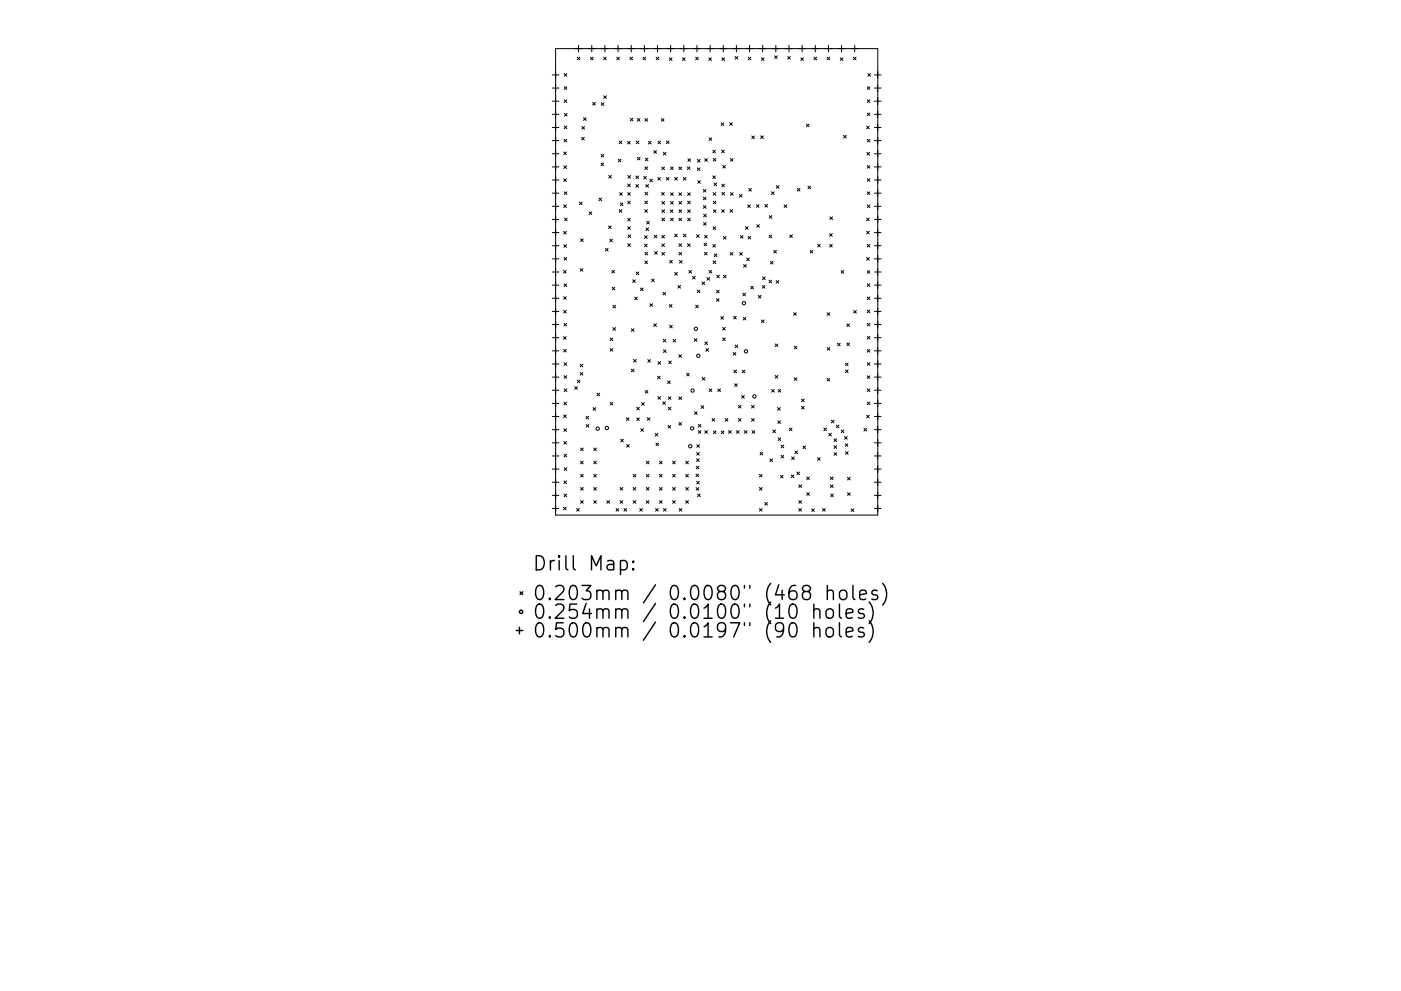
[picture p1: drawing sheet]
<svg xmlns="http://www.w3.org/2000/svg" width="297mm" height="210mm" viewBox="0 0 297 210" stroke-linecap="round" stroke-linejoin="round" font-family="sans-serif">
<defs><g id="words">
<g font-size="4.2">
<text x="112.8" y="121.1">Drill Map:</text>
<text x="112.8" y="127.4">0.203mm / 0.0080&quot; (468 holes)</text>
<text x="112.8" y="131.3">0.254mm / 0.0100&quot; (10 holes)</text>
<text x="112.8" y="135.3">0.500mm / 0.0197&quot; (90 holes)</text>
</g>
</g></defs>
<g fill="none" stroke="#000" stroke-width=".21">
<path d="M117.1 15.9h1.4M117.1 18.7h1.4M117.8 10.3h68.3v99h-68.3zM119.6 15.6l.6 .6M119.6 18.4l.6 .6M120.2 15.6l-.6 .6M120.2 18.4l-.6 .6M122.4 12.1l.6 .6M122.7 9.6v1.4M123 12.1l-.6 .6M125.2 12.1l.6 .6M125.5 9.6v1.4"/>
<path d="M125.8 12.1l-.6 .6M128 12.1l.5 .6M128.3 9.6v1.4M128.5 12.1l-.5 .6M130.8 12.1l.5 .6M131 9.6v1.4M131.3 12.1l-.5 .6M133.5 12.1l.6 .6M133.8 9.6v1.4M134.1 12.1l-.6 .6M136.3 12.1l.6 .6M136.6 9.6v1.4"/>
<path d="M136.9 12.1l-.6 .6M139.1 12.1l.6 .6M139.4 9.6v1.4M139.7 12.1l-.6 .6M141.9 12.3l.6 .5M142.2 9.6v1.4M142.5 12.3l-.6 .5M144.7 12.3l.6 .5M145 9.6v1.4M145.3 12.3l-.6 .5M147.5 12.1l.6 .6M147.8 9.6v1.4"/>
<path d="M148.1 12.1l-.6 .6M150.3 12.3l.5 .5M150.6 9.6v1.4M150.8 12.3l-.5 .5M153.1 12.3l.5 .5M153.3 9.6v1.4M153.6 12.3l-.5 .5M155.8 12l.6 .6M156.1 9.6v1.4M156.4 12l-.6 .6M158.6 12.1l.6 .6M158.9 9.6v1.4"/>
<path d="M159.2 12.1l-.6 .6M161.4 12.3l.6 .5M161.7 9.6v1.4M162 12.3l-.6 .5M164.2 11.8l.6 .6M164.5 9.6v1.4M164.8 11.8l-.6 .6M167 12l.6 .6M167.3 9.6v1.4M167.6 12l-.6 .6M169.8 12.3l.6 .5M170.1 9.6v1.4"/>
<path d="M170.4 12.3l-.6 .5M172.6 12.1l.5 .6M172.9 9.6v1.4M173.1 12.1l-.5 .6M175.4 12.1l.5 .6M175.6 9.6v1.4M175.9 12.1l-.5 .6M178.2 12.3l.5 .5M178.4 9.6v1.4M178.7 12.3l-.5 .5M180.9 12.1l.6 .6M181.2 9.6v1.4"/>
<path d="M181.5 12.1l-.6 .6M183.9 18.4l.5 .6M184 15.6l.6 .6M184.4 18.4l-.5 .6M184.6 15.6l-.6 .6M185.4 15.9h1.4M185.4 18.7h1.4M117.1 21.5h1.4M117.1 24.3h1.4M117.1 27h1.4M117.1 29.8h1.4M117.1 32.6h1.4"/>
<path d="M117.1 35.4h1.4M117.1 38.2h1.4M119.5 32.3l.6 .5M119.5 37.9l.6 .6M119.6 35.2l.5 .5M119.6 29.5l.5 .6M119.6 21.2l.6 .6M119.6 26.7l.6 .6M119.7 24.1l.5 .5M120.1 32.3l-.6 .5M120.1 37.9l-.6 .6M120.1 35.2l-.5 .5"/>
<path d="M120.1 29.5l-.5 .6M120.2 21.2l-.6 .6M120.2 26.7l-.6 .6M120.2 24.1l-.5 .5M123.3 29.1l.6 .6M123.4 26.8l.5 .6M123.7 25l.6 .5M123.9 29.1l-.6 .6M123.9 26.8l-.5 .6M124.3 25l-.6 .5M125.7 21.7l.5 .6M126.2 21.7l-.5 .6"/>
<path d="M127.4 34.6l.6 .6M127.4 32.8l.6 .5M127.5 21.8l.5 .6M128 34.6l-.6 .6M128 20.3l.6 .6M128 32.8l-.6 .5M128 21.8l-.5 .6M128.6 20.3l-.6 .6M129.1 37.2l.5 .6M129.6 37.2l-.5 .6M131.1 33.8l.6 .5M131.3 29.9l.5 .6"/>
<path d="M131.7 33.8l-.6 .5M131.8 29.9l-.5 .6M133.1 30l.5 .6M133.1 39l.6 .6M133.1 37.2l.6 .6M133.6 30l-.5 .6M133.6 25.1l.6 .6M133.7 39l-.6 .6M133.7 37.2l-.6 .6M134.2 25.1l-.6 .6M134.8 39.2l.6 .5M134.8 37.3l.6 .6"/>
<path d="M134.9 29.9l.6 .6M135.1 25.1l.6 .6M135.1 33.4l.6 .5M135.4 39.2l-.6 .5M135.4 37.3l-.6 .6M135.5 29.9l-.6 .6M135.7 25.1l-.6 .6M135.7 33.4l-.6 .5M136.5 37.4l.5 .6M136.7 35.4l.6 .6M136.8 25.2l.5 .5M136.8 33.6l.6 .5"/>
<path d="M136.9 39.2l.6 .5M137 37.4l-.5 .6M137.3 35.4l-.6 .6M137.3 25.2l-.5 .5M137.4 33.6l-.6 .5M137.5 30l.5 .5M137.5 39.2l-.6 .5M137.8 38l.5 .6M138 30l-.5 .5M138.3 38l-.5 .6M138.6 31.9l.6 .6M139.2 31.9l-.6 .6"/>
<path d="M139.5 37.6l.5 .6M139.5 29.9l.6 .6M140 37.6l-.5 .6M140.1 29.9l-.6 .6M140.2 25.2l.6 .5M140.3 35.4l.6 .6M140.6 32.3l.6 .6M140.8 25.2l-.6 .5M140.9 35.4l-.6 .6M141.2 32.3l-.6 .6M141.3 37.6l.5 .6M141.3 29.9l.5 .6"/>
<path d="M141.8 37.6l-.5 .6M141.8 29.9l-.5 .6M142.2 35.4l.5 .6M142.7 35.4l-.5 .6M143.1 37.6l.5 .6M143.6 37.6l-.5 .6M144 35.4l.5 .6M144.5 35.4l-.5 .6M144.9 37.6l.5 .6M145.4 37.6l-.5 .6M145.7 35.4l.6 .6M145.8 33.7l.6 .5"/>
<path d="M146.3 35.4l-.6 .6M146.4 33.7l-.6 .5M147.8 35.6l.6 .6M147.9 33.8l.5 .6M147.9 38.3l.6 .6M148.4 35.6l-.6 .6M148.4 33.8l-.5 .6M148.5 38.3l-.6 .6M149.4 33.7l.6 .5M150 33.7l-.6 .5M150.3 29.2l.6 .6M150.9 29.2l-.6 .6"/>
<path d="M151.1 37.3l.6 .6M151.1 31.9l.6 .5M151.2 33.6l.6 .6M151.4 38.8l.5 .6M151.7 37.3l-.6 .6M151.7 31.9l-.6 .5M151.8 33.6l-.6 .6M151.9 38.8l-.5 .6M152.9 26.1l.6 .5M153 31.8l.6 .6M153 39.1l.6 .5M153.3 35.1l.5 .6"/>
<path d="M153.5 26.1l-.6 .5M153.6 31.8l-.6 .6M153.6 39.1l-.6 .5M153.8 35.1l-.5 .6M154.7 26l.6 .6M154.8 33.6l.6 .6M155.3 26l-.6 .6M155.4 33.6l-.6 .6M158.7 40l.6 .6M159.3 40l-.6 .6M159.4 28.9l.6 .5M160 28.9l-.6 .5"/>
<path d="M161.3 28.8l.6 .6M161.9 28.8l-.6 .6M164.6 39.4l.6 .5M165.2 39.4l-.6 .5M169 40l.6 .5M169.6 40l-.6 .5M171 26.3l.5 .6M171.3 39.5l.6 .6M171.5 26.3l-.5 .6M171.9 39.5l-.6 .6M178.8 28.7l.6 .6M179.4 28.7l-.6 .6"/>
<path d="M183.7 26.8l.6 .5M183.8 32.3l.6 .6M183.9 21.2l.5 .6M183.9 24l.5 .5M183.9 29.5l.5 .6M183.9 35.1l.5 .6M183.9 37.9l.5 .6M184.3 26.8l-.6 .5M184.4 32.3l-.6 .6M184.4 21.2l-.5 .6M184.4 24l-.5 .5M184.4 29.5l-.5 .6"/>
<path d="M184.4 35.1l-.5 .6M184.4 37.9l-.5 .6M185.4 21.5h1.4M185.4 24.3h1.4M185.4 27h1.4M185.4 29.8h1.4M185.4 32.6h1.4M185.4 35.4h1.4M185.4 38.2h1.4M117.1 41h1.4M117.1 43.8h1.4M117.1 46.6h1.4"/>
<path d="M117.1 49.3h1.4M117.1 52.1h1.4M117.1 54.9h1.4M117.1 57.7h1.4M119.5 57.4l.5 .5M119.5 49.1l.6 .6M119.5 43.5l.6 .5M119.6 51.9l.5 .6M119.6 54.6l.5 .6M119.6 40.7l.6 .6M119.7 46.3l.6 .5M120 57.4l-.5 .5"/>
<path d="M120.1 49.1l-.6 .6M120.1 43.5l-.6 .5M120.1 51.9l-.5 .6M120.1 54.6l-.5 .6M120.2 40.7l-.6 .6M120.3 46.3l-.6 .5M122.8 42.9l.6 .5M123 57l.6 .5M123.1 50.7l.6 .5M123.4 42.9l-.6 .5M123.6 57l-.6 .5M123.7 50.7l-.6 .5"/>
<path d="M124.9 45l.6 .5M125.5 45l-.6 .5M127 42l.6 .6M127.6 42l-.6 .6M128.4 52.7l.5 .6M128.9 52.7l-.5 .6M129 47.9l.6 .6M129.3 50.7l.6 .6M129.6 47.9l-.6 .6M129.7 57.3l.6 .6M129.9 50.7l-.6 .6M130.3 57.3l-.6 .6"/>
<path d="M131.3 44.5l.5 .5M131.4 40.9l.5 .5M131.5 43.1l.6 .5M131.8 44.5l-.5 .5M131.9 40.9l-.5 .5M132.1 43.1l-.6 .5M133.1 42.7l.5 .6M133.1 46.3l.5 .6M133.1 48.1l.5 .6M133.1 40.9l.5 .5M133.1 51.7l.6 .6M133.2 49.8l.5 .6"/>
<path d="M133.6 42.7l-.5 .6M133.6 46.3l-.5 .6M133.6 48.1l-.5 .6M133.6 40.9l-.5 .5M133.7 51.7l-.6 .6M133.7 49.8l-.5 .6M134.1 59.4l.6 .5M134.7 59.4l-.6 .5M134.9 57.7l.6 .6M135.5 57.7l-.6 .6M136.6 51.8l.6 .6M136.6 50l.6 .6"/>
<path d="M136.7 44.5l.6 .6M136.7 42.7l.6 .5M136.7 55.4l.6 .6M136.8 53.5l.5 .6M136.8 40.8l.5 .6M137 48.4l.5 .5M137.1 47l.6 .5M137.2 51.8l-.6 .6M137.2 50l-.6 .6M137.3 44.5l-.6 .6M137.3 42.7l-.6 .5M137.3 55.4l-.6 .6"/>
<path d="M137.3 53.5l-.5 .6M137.3 40.8l-.5 .6M137.5 48.4l-.5 .5M137.7 47l-.6 .5M138.1 59.2l.6 .6M138.7 49.9l.6 .6M138.7 59.2l-.6 .6M138.8 53.4l.6 .5M139.3 49.9l-.6 .6M139.4 53.4l-.6 .5M140.3 40.8l.5 .6M140.3 51.7l.6 .6"/>
<path d="M140.3 49.9l.6 .6M140.3 53.6l.6 .5M140.3 46.3l.6 .6M140.3 42.7l.6 .6M140.3 44.5l.6 .6M140.8 40.8l-.5 .6M140.9 51.7l-.6 .6M140.9 49.9l-.6 .6M140.9 53.6l-.6 .5M140.9 42.7l-.6 .6M140.9 44.5l-.6 .6M140.9 46.3l-.6 .6"/>
<path d="M142 55.2l.5 .6M142.1 44.5l.6 .6M142.2 40.9l.5 .6M142.2 46.3l.5 .6M142.2 42.7l.5 .6M142.5 55.2l-.5 .6M142.7 44.5l-.6 .6M142.7 46.3l-.5 .6M142.7 40.9l-.5 .6M142.7 42.7l-.5 .6M143 49.7l.6 .5M143.1 57.8l.5 .6"/>
<path d="M143.6 49.7l-.6 .5M143.6 57.8l-.5 .6M143.9 44.5l.6 .6M143.9 46.3l.6 .6M143.9 40.9l.6 .6M143.9 42.7l.6 .6M144 51.7l.5 .6M144 53.5l.5 .6M144 55.3l.6 .5M144.5 44.5l-.6 .6M144.5 42.7l-.6 .6M144.5 46.3l-.6 .6"/>
<path d="M144.5 40.9l-.6 .6M144.5 53.5l-.5 .6M144.5 51.7l-.5 .6M144.6 55.3l-.6 .5M144.9 49.7l.5 .5M145.4 49.7l-.5 .5M145.8 51.7l.5 .6M145.8 42.7l.6 .5M145.8 40.9l.6 .6M145.8 44.5l.6 .6M145.8 46.3l.6 .6M146.1 57.4l.5 .5"/>
<path d="M146.3 51.7l-.5 .6M146.4 42.7l-.6 .5M146.4 40.9l-.6 .6M146.4 46.3l-.6 .6M146.4 44.5l-.6 .6M146.6 57.4l-.5 .5M146.8 58.6l.6 .6M147.4 58.6l-.6 .6M147.7 49.8l.5 .6M148.2 49.8l-.5 .6M148.8 59.8l.6 .6M149.1 40.2l.6 .6"/>
<path d="M149.1 41.8l.6 .6M149.1 43.6l.6 .6M149.2 47.2l.5 .6M149.2 45.4l.6 .6M149.3 51.6l.5 .6M149.4 53.5l.5 .6M149.4 49.9l.5 .6M149.4 59.8l-.6 .6M149.7 40.2l-.6 .6M149.7 41.8l-.6 .6M149.7 43.6l-.6 .6M149.7 47.2l-.5 .6"/>
<path d="M149.8 45.4l-.6 .6M149.8 51.6l-.5 .6M149.9 58.9l.6 .5M149.9 53.5l-.5 .6M149.9 49.9l-.5 .6M150.3 57.4l.6 .5M150.5 58.9l-.6 .5M150.9 57.4l-.6 .5M151.1 51.9l.6 .5M151.2 48.1l.6 .6M151.2 55.4l.6 .5M151.2 40.9l.6 .5"/>
<path d="M151.2 42.7l.6 .5M151.2 44.5l.6 .6M151.4 53.9l.6 .5M151.7 51.9l-.6 .5M151.8 48.1l-.6 .6M151.8 55.4l-.6 .5M151.8 40.9l-.6 .5M151.8 42.7l-.6 .5M151.8 44.5l-.6 .6M152 58.4l.5 .5M152 53.9l-.6 .5M152.5 58.4l-.5 .5"/>
<path d="M153 44.5l.6 .6M153.1 40.8l.5 .6M153.4 50.2l.5 .5M153.4 58.4l.5 .5M153.6 44.5l-.6 .6M153.6 40.8l-.5 .6M153.9 50.2l-.5 .5M153.9 58.4l-.5 .5M154.8 44.5l.6 .5M154.8 53.6l.6 .5M154.9 40.9l.5 .5M155.4 44.5l-.6 .5"/>
<path d="M155.4 53.6l-.6 .5M155.4 40.9l-.5 .5M156.8 41.3l.5 .5M156.8 53.6l.6 .5M157 50l.5 .5M157.3 41.3l-.5 .5M157.4 53.6l-.6 .5M157.5 50l-.5 .5M157.7 56.1l.5 .6M158 48.1l.6 .6M158.2 56.1l-.5 .6M158.3 54.8l.6 .5"/>
<path d="M158.5 43.5l.6 .5M158.6 50.1l.6 .6M158.6 48.1l-.6 .6M158.9 54.8l-.6 .5M159.1 43.5l-.6 .5M159.2 50.1l-.6 .6M160.4 43.4l.5 .6M160.4 47.7l.6 .5M160.9 43.4l-.5 .6M161 47.7l-.6 .5M161.7 58.8l.5 .5M162.2 43.4l.5 .5"/>
<path d="M162.2 58.8l-.5 .5M162.7 43.4l-.5 .5M163 59.4l.6 .6M163.1 49.9l.5 .5M163.1 45.7l.6 .6M163.3 55.4l.6 .6M163.6 40.7l.5 .6M163.6 59.4l-.6 .6M163.6 49.9l-.5 .5M163.7 45.7l-.6 .6M163.9 55.4l-.6 .6M164.1 53.1l.5 .6"/>
<path d="M164.1 40.7l-.5 .6M164.5 59.5l.6 .6M164.6 53.1l-.5 .6M165.1 59.5l-.6 .6M166.2 43.5l.6 .5M166.8 43.5l-.6 .5M167.4 49.8l.6 .6M168 49.8l-.6 .6M171.8 53.1l.5 .6M172.3 53.1l-.5 .6M173.3 51.8l.6 .6M173.9 51.8l-.6 .6"/>
<path d="M175.9 49.6l.6 .5M175.9 51.9l.6 .5M176 46l.5 .6M176.5 49.6l-.6 .5M176.5 51.9l-.6 .5M176.5 46l-.5 .6M178.3 57.4l.6 .6M178.9 57.4l-.6 .6M183.7 54.6l.6 .6M183.7 46.3l.6 .5M183.7 49.1l.6 .5M183.9 40.7l.5 .6"/>
<path d="M183.9 43.5l.5 .6M183.9 51.9l.5 .5M183.9 57.4l.5 .6M184.3 46.3l-.6 .5M184.3 49.1l-.6 .5M184.3 54.6l-.6 .6M184.4 40.7l-.5 .6M184.4 43.5l-.5 .6M184.4 51.9l-.5 .5M184.4 57.4l-.5 .6M185.4 41h1.4M185.4 43.8h1.4"/>
<path d="M185.4 46.6h1.4M185.4 49.3h1.4M185.4 52.1h1.4M185.4 54.9h1.4M185.4 57.7h1.4M117.1 60.5h1.4M117.1 63.3h1.4M117.1 66.1h1.4M117.1 68.9h1.4M117.1 71.6h1.4M117.1 74.4h1.4M117.1 77.2h1.4"/>
<path d="M119.5 71.4l.5 .6M119.5 62.9l.6 .6M119.5 65.8l.6 .6M119.5 74.1l.6 .6M119.6 60.2l.5 .6M119.6 68.6l.5 .6M119.6 77l.5 .5M119.6 79.7l.5 .6M120 71.4l-.5 .6M120.1 62.9l-.6 .6M120.1 65.8l-.6 .6M120.1 74.1l-.6 .6"/>
<path d="M120.1 60.2l-.5 .6M120.1 68.6l-.5 .6M120.1 77l-.5 .5M120.1 79.7l-.5 .6M123 77.3l.6 .5M123 79l.6 .6M123.6 77.3l-.6 .5M123.6 79l-.6 .6M129.4 71.7l.5 .6M129.4 73.9l.5 .6M129.8 60.9l.5 .6M129.9 71.7l-.5 .6"/>
<path d="M129.9 73.9l-.5 .6M129.9 69.5l.6 .6M130 64.8l.5 .5M130.3 60.9l-.5 .6M130.5 69.5l-.6 .6M130.5 64.8l-.5 .5M133.9 69.8l.5 .5M133.9 78.3l.5 .6M134.3 76.3l.6 .5M134.4 69.8l-.5 .5M134.4 78.3l-.5 .6M134.6 63l.5 .6"/>
<path d="M134.9 76.3l-.6 .5M135.1 63l-.5 .6M135.8 61.1l.5 .6M136.3 61.1l-.5 .6M137.3 76.3l.6 .6M137.8 64.4l.6 .6M137.9 76.3l-.6 .6M138.4 64.4l-.6 .6M138.6 68.7l.6 .6M139.2 68.7l-.6 .6M139.4 79.8l.6 .6M139.5 76.7l.6 .6"/>
<path d="M140 79.8l-.6 .6M140.1 76.7l-.6 .6M140.6 62l.5 .6M140.6 72l.6 .6M140.7 74.2l.5 .6M141.1 62l-.5 .6M141.2 72l-.6 .6M141.2 74.2l-.5 .6M141.8 76.6l.5 .6M141.9 64.6l.6 .6M142 69l.5 .6M142.3 76.6l-.5 .6"/>
<path d="M142.5 64.6l-.6 .6M142.5 69l-.5 .6M142.7 72l.6 .6M143.3 72l-.6 .6M143.7 60.6l.6 .5M143.9 75.3l.6 .5M144.3 60.6l-.6 .5M144.5 75.3l-.6 .5M145.6 79.2l.5 .6M146.1 79.2l-.5 .6M147.2 71.9l.6 .5M147.5 64.7l.6 .6"/>
<path d="M147.8 71.9l-.6 .5M147.8 61.5l.6 .6M148.1 64.7l-.6 .6M148.4 61.5l-.6 .6M149.4 72.6l.6 .5M149.7 74l.5 .5M150 72.6l-.6 .5M150.2 74l-.5 .5M151.9 63.4l.6 .5M151.9 61.6l.6 .5M152.5 63.4l-.6 .5M152.5 61.6l-.6 .5"/>
<path d="M152.8 67.2l.6 .5M153.2 69.5l.6 .5M153.2 71.7l.6 .6M153.4 67.2l-.6 .5M153.8 69.5l-.6 .5M153.8 71.7l-.6 .6M155.4 74.8l.6 .5M155.5 67.1l.6 .6M155.6 78.5l.6 .6M155.9 73.2l.5 .6M156 74.8l-.6 .5M156.1 67.1l-.6 .6"/>
<path d="M156.2 78.5l-.6 .6M156.4 73.2l-.5 .6M157.4 78.5l.5 .6M157.5 62.2l.6 .6M157.6 67.3l.5 .6M157.9 78.5l-.5 .6M158.1 62.2l-.6 .6M158.1 67.3l-.5 .6M159.2 60.7l.5 .6M159.7 60.7l-.5 .6M160.8 62.7l.5 .5M161.3 62.7l-.5 .5"/>
<path d="M161.4 67.9l.6 .5M161.6 60.6l.6 .5M162 67.9l-.6 .5M162.2 60.6l-.6 .5M164.4 73l.5 .5M164.4 79.7l.5 .5M164.9 73l-.5 .5M164.9 79.7l-.5 .5M168.3 66.3l.5 .6M168.4 73.5l.6 .5M168.8 66.3l-.5 .6M169 73.5l-.6 .5"/>
<path d="M175.4 66.3l.5 .6M175.4 73.7l.5 .6M175.9 66.3l-.5 .6M175.9 73.7l-.5 .6M177.6 72.8l.5 .6M178.1 72.8l-.5 .6M179.2 77l.6 .6M179.2 78.5l.6 .6M179.5 72.8l.6 .5M179.5 68.7l.6 .6M179.8 77l-.6 .6M179.8 78.5l-.6 .6"/>
<path d="M180.1 68.7l-.6 .6M180.1 72.8l-.6 .5M181 65.9l.6 .5M181.6 65.9l-.6 .5M183.9 79.7l.5 .6M183.9 74.2l.5 .5M183.9 60.2l.5 .6M183.9 63l.5 .6M183.9 65.8l.5 .6M183.9 68.6l.5 .5M183.9 71.4l.5 .5M183.9 76.9l.5 .6"/>
<path d="M184.4 63l-.5 .6M184.4 60.2l-.5 .6M184.4 65.8l-.5 .6M184.4 68.6l-.5 .5M184.4 71.4l-.5 .5M184.4 74.2l-.5 .5M184.4 76.9l-.5 .6M184.4 79.7l-.5 .6M185.4 60.5h1.4M185.4 63.3h1.4M185.4 66.1h1.4M185.4 68.9h1.4"/>
<path d="M185.4 71.6h1.4M185.4 74.4h1.4M185.4 77.2h1.4M117.1 80h1.4M117.1 82.8h1.4M117.1 85.6h1.4M117.1 88.4h1.4M117.1 91.2h1.4M117.1 94h1.4M117.1 96.7h1.4M117.1 99.5h1.4M119.5 88l.6 .6"/>
<path d="M119.6 85.3l.5 .6M119.6 91l.5 .5M119.6 93.7l.5 .5M119.6 96.4l.5 .5M119.6 82.5l.6 .6M119.6 99.2l.6 .6M120.1 88l-.6 .6M120.1 85.3l-.5 .6M120.1 91l-.5 .5M120.1 93.7l-.5 .5M120.1 96.4l-.5 .5M120.2 82.5l-.6 .6"/>
<path d="M120.2 99.2l-.6 .6M121.9 82l.5 .6M122.4 80.6l.6 .6M122.4 82l-.5 .6M123 80.6l-.6 .6M123.1 95.1l.6 .5M123.1 97.8l.6 .6M123.7 95.1l-.6 .5M123.7 97.8l-.6 .6M124.3 88.3l.5 .6M124.3 90.1l.6 .5M124.8 88.3l-.5 .6"/>
<path d="M124.9 90.1l-.6 .5M125.7 86.5l.6 .6M125.9 97.8l.5 .6M125.9 95.1l.5 .5M126.3 86.5l-.6 .6M126.4 95.1l-.5 .5M126.4 97.8l-.5 .6M126.6 83.4l.5 .6M127.1 83.4l-.5 .6M129.4 85.4l.5 .5M129.9 85.4l-.5 .5M131.6 93.2l.6 .5"/>
<path d="M132.2 93.2l-.6 .5M132.8 88.6l.6 .6M132.9 94.3l.5 .6M133.4 88.6l-.6 .6M133.4 94.3l-.5 .6M135 86.4l.6 .6M135 88.7l.6 .5M135.6 86.4l-.6 .6M135.6 88.7l-.6 .5M135.9 90.9l.5 .6M136 85.4l.6 .6M136.4 90.9l-.5 .6"/>
<path d="M136.6 85.4l-.6 .6M136.8 82.8l.6 .6M137 97.8l.6 .6M137.2 88.6l.6 .6M137.4 82.8l-.6 .6M137.6 97.8l-.6 .6M137.8 88.6l-.6 .6M138.9 91.9l.6 .6M139.1 94l.5 .6M139.5 91.9l-.6 .6M139.5 84.1l.6 .6M139.6 94l-.5 .6"/>
<path d="M139.8 97.8l.6 .6M140.1 84.1l-.6 .6M140.4 97.8l-.6 .6M140.5 85.2l.6 .6M141.1 85.2l-.6 .6M141.5 80.8l.6 .6M141.6 90.3l.6 .5M141.7 86.4l.5 .6M141.7 84.2l.6 .5M142.1 80.8l-.6 .6M142.2 90.3l-.6 .5M142.2 86.4l-.5 .6"/>
<path d="M142.3 84.2l-.6 .5M142.6 97.8l.6 .6M143.2 97.8l-.6 .6M143.9 89.6l.6 .6M143.9 84.2l.6 .6M144.5 89.6l-.6 .6M144.5 84.2l-.6 .6M145.4 97.8l.6 .6M146 97.8l-.6 .6M147.3 87.4l.5 .5M147.6 98.9l.6 .6M147.7 97.3l.5 .6"/>
<path d="M147.7 96l.6 .6M147.7 94.3l.6 .6M147.8 87.4l-.5 .5M148 90l.6 .6M148 91.4l.6 .5M148.2 98.9l-.6 .6M148.2 97.3l-.5 .6M148.3 96l-.6 .6M148.3 94.3l-.6 .6M148.6 90l-.6 .6M148.6 91.4l-.6 .5M148.6 86.1l.6 .6"/>
<path d="M148.9 80.1l.5 .5M149.2 86.1l-.6 .6M149.4 91.4l.6 .5M149.4 80.1l-.5 .5M150 91.4l-.6 .5M150.4 82.5l.5 .6M150.9 82.5l-.5 .6M151 88.8l.5 .6M151.2 91.4l.6 .6M151.5 88.8l-.5 .6M151.8 91.4l-.6 .6M152.2 82.5l.6 .6"/>
<path d="M152.8 82.5l-.6 .6M152.9 91.4l.6 .6M153.5 91.4l-.6 .6M153.8 88.8l.5 .6M154.3 88.8l-.5 .6M154.5 91.4l.5 .5M155 91.4l-.5 .5M155.8 81.4l.5 .6M156.1 91.4l.6 .5M156.3 81.4l-.5 .6M156.5 88.8l.6 .6M156.5 86l.6 .6"/>
<path d="M156.7 91.4l-.6 .5M157.1 86l-.6 .6M157.1 88.8l-.6 .6M157.2 83.9l.6 .6M157.8 91.4l.6 .5M157.8 83.9l-.6 .6M158.4 91.4l-.6 .5M159.3 88.8l.6 .6M159.3 86l.6 .6M159.5 91.4l.5 .5M159.9 88.8l-.6 .6M159.9 86l-.6 .6"/>
<path d="M160 91.4l-.5 .5M161.1 96l.6 .5M161.7 96l-.6 .5M163.2 97.4l.6 .5M163.6 82.6l.6 .6M163.8 97.4l-.6 .5M163.9 91.2l.5 .6M164.2 82.6l-.6 .6M164.4 91.2l-.5 .6M164.9 86.5l.5 .5M164.9 89.3l.6 .5M165 82.6l.5 .6"/>
<path d="M165 92.9l.5 .6M165.4 86.5l-.5 .5M165.5 89.3l-.6 .5M165.5 82.6l-.5 .6M165.5 92.9l-.5 .6M165.6 94.4l.6 .6M165.6 96.6l.6 .6M166.2 94.4l-.6 .6M166.2 96.6l-.6 .6M167.3 90.8l.6 .6M167.8 96.9l.6 .6M167.9 90.8l-.6 .6"/>
<path d="M168.4 80.1l.6 .6M168.4 96.9l-.6 .6M168.5 95.7l.6 .6M169 80.1l-.6 .6M169.1 95.7l-.6 .6M169.9 84.7l.6 .5M169.9 86.2l.6 .6M170.2 94.6l.6 .6M170.5 84.7l-.6 .5M170.5 86.2l-.6 .6M170.8 94.6l-.6 .6M173.3 97.1l.6 .6"/>
<path d="M173.9 97.1l-.6 .6M174.7 90.8l.5 .6M175.2 90.8l-.5 .6M175.4 80.3l.5 .6M175.7 91.9l.6 .6M175.9 80.3l-.5 .6M176.3 89.1l.5 .6M176.3 91.9l-.6 .6M176.8 93.1l.6 .6M176.8 94.6l.6 .5M176.8 96l.6 .6M176.8 89.1l-.5 .6"/>
<path d="M177.3 90.2l.6 .5M177.4 93.1l-.6 .6M177.4 94.6l-.6 .5M177.4 96l-.6 .6M177.9 90.2l-.6 .5M178.4 91.2l.5 .6M178.9 91.2l-.5 .6M179.1 92.6l.5 .6M179.2 94.2l.6 .5M179.3 95.8l.5 .6M179.6 92.6l-.5 .6M179.8 94.2l-.6 .5"/>
<path d="M179.8 95.8l-.5 .6M183.2 90.9l.5 .5M183.7 88.1l.6 .6M183.7 90.9l-.5 .5M183.9 85.3l.5 .6M183.9 82.5l.5 .6M184.3 88.1l-.6 .6M184.4 82.5l-.5 .6M184.4 85.3l-.5 .6M185.4 80h1.4M185.4 82.8h1.4M185.4 85.6h1.4"/>
<path d="M185.4 88.4h1.4M185.4 91.2h1.4M185.4 94h1.4M185.4 96.7h1.4M185.4 99.5h1.4M117.1 102.3h1.4M117.1 105.1h1.4M117.1 107.9h1.4M119.5 107.6l.5 .6M119.6 102l.5 .6M119.6 104.8l.5 .6M120 107.6l-.5 .6"/>
<path d="M120.1 102l-.5 .6M120.1 104.8l-.5 .6M122.3 107.9l.5 .6M122.8 107.9l-.5 .6M123.1 100.6l.6 .6M123.1 103.4l.6 .6M123.1 106.2l.6 .6M123.7 100.6l-.6 .6M123.7 103.4l-.6 .6M123.7 106.2l-.6 .6M125.9 100.6l.5 .6M125.9 103.4l.5 .6"/>
<path d="M125.9 106.2l.5 .6M126.4 100.6l-.5 .6M126.4 103.4l-.5 .6M126.4 106.2l-.5 .6M128.7 106.2l.5 .6M129.2 106.2l-.5 .6M130.6 107.9l.6 .6M131.2 107.9l-.6 .6M131.5 103.4l.5 .6M131.5 106.2l.5 .6M132 103.4l-.5 .6M132 106.2l-.5 .6"/>
<path d="M132.3 107.9l.6 .6M132.9 107.9l-.6 .6M134.2 103.4l.6 .6M134.2 100.6l.6 .6M134.2 106.2l.6 .6M134.8 100.6l-.6 .6M134.8 103.4l-.6 .6M134.8 106.2l-.6 .6M135.6 107.9l.6 .6M136.2 107.9l-.6 .6M137 106.2l.6 .6M137 103.4l.6 .6"/>
<path d="M137 100.6l.6 .6M137.6 100.6l-.6 .6M137.6 103.4l-.6 .6M137.6 106.2l-.6 .6M139 107.9l.5 .6M139.5 107.9l-.5 .6M139.8 106.2l.6 .6M139.8 100.6l.6 .6M139.8 103.4l.6 .6M140.4 100.6l-.6 .6M140.4 103.4l-.6 .6M140.4 106.2l-.6 .6"/>
<path d="M140.7 107.9l.5 .6M141.2 107.9l-.5 .6M142.6 103.4l.6 .6M142.6 106.2l.6 .6M142.6 100.6l.6 .6M143.2 100.6l-.6 .6M143.2 103.4l-.6 .6M143.2 106.2l-.6 .6M144 107.9l.6 .6M144.6 107.9l-.6 .6M145.4 106.2l.6 .6M145.4 103.4l.6 .6"/>
<path d="M145.4 100.6l.6 .6M146 100.6l-.6 .6M146 103.4l-.6 .6M146 106.2l-.6 .6M147.6 100.6l.5 .5M147.6 103.5l.6 .5M147.7 102.1l.6 .6M147.9 104.8l.6 .6M148.1 100.6l-.5 .5M148.2 103.5l-.6 .5M148.3 102.1l-.6 .6M148.5 104.8l-.6 .6"/>
<path d="M161 103.4l.6 .6M161 100.6l.6 .6M161 107.9l.6 .6M161.6 100.6l-.6 .6M161.6 103.4l-.6 .6M161.6 107.9l-.6 .6M162.1 106.6l.6 .6M162.7 106.6l-.6 .6M165.5 100.8l.5 .6M166 100.8l-.5 .6M167.8 100.8l.5 .5M168.3 100.8l-.5 .5"/>
<path d="M169 100.1l.5 .6M169.4 102.9l.5 .5M169.4 106.2l.5 .6M169.4 107.9l.5 .6M169.5 100.1l-.5 .6M169.9 102.9l-.5 .5M169.9 106.2l-.5 .6M169.9 107.9l-.5 .6M171 104.5l.6 .6M171 101.2l.6 .6M171.6 101.2l-.6 .6M171.6 104.5l-.6 .6"/>
<path d="M172.1 108l.6 .5M172.7 108l-.6 .5M174.4 107.9l.6 .6M175 107.9l-.6 .6M176.1 101.2l.5 .6M176.1 102.9l.5 .5M176.1 104.8l.6 .6M176.6 101.2l-.5 .6M176.6 102.9l-.5 .5M176.7 104.8l-.6 .6M179.7 101.3l.6 .5M179.7 104.5l.6 .6"/>
<path d="M180.3 101.3l-.6 .5M180.3 104.5l-.6 .6M180.5 108l.5 .5M181 108l-.5 .5M185.4 102.3h1.4M185.4 105.1h1.4M185.4 107.9h1.4"/>
<circle cx="147.5" cy="69.8" r=".35"/>
<circle cx="148" cy="75.5" r=".35"/>
<circle cx="157.7" cy="64.3" r=".35"/>
<circle cx="158.2" cy="74.5" r=".35"/>
<circle cx="126.7" cy="91" r=".35"/>
<circle cx="128.7" cy="90.8" r=".35"/>
<circle cx="146.3" cy="94.7" r=".35"/>
<circle cx="146.7" cy="90.9" r=".35"/>
<circle cx="146.8" cy="82.9" r=".35"/>
<circle cx="160" cy="84.1" r=".35"/>
</g>
<g fill="none" stroke="#000" stroke-width=".3">
<path d="M131.6 119.1l.8-.2 .6 .6v.8l-.3 .5-.3 .1-.8-.1M134.3 119.1l.1 .1-.1 .1-.2-.1 .2-.1v.2M109.4 133.8h1.4M110.1 133.1v1.4M110.3 125.6l.5 .5M110.8 125.6l-.5 .5M134.3 120.6l.1 .2-.1 .1-.2-.1 .2-.2v.3M167.6 132.4a.72 .72 0 0 1 .7-.3 .72 .72 0 0 1 .5 .6 1.76 1.76 0 0 1-.5 2.4 .77 .77 0 0 1-.9-.5 2.56 2.56 0 0 1 .2-2.2zM167.7 128.3a.71 .71 0 0 1 1.1 .4 1.76 1.76 0 0 1-.5 2.5 .77 .77 0 0 1-.9-.6 2.34 2.34 0 0 1 .3-2.3zM170.7 125.5l-.3-.1a.62 .62 0 0 1-.3-.7 .62 .62 0 0 1 .6-.5l.9 .2a.62 .62 0 0 1 .2 .6 .62 .62 0 0 1-.5 .5h-.6l-.6 .6v.5l.6 .6h.6l.5-.6-.1-.8-.4-.3M172.6 129.5a.75 .75 0 0 1 1.2 .1v1.6M172.6 133.4a.74 .74 0 0 1 1.2 .2v1.5"/>
<path d="M172.6 128.2v3M172.6 132.1v3M175.3 133.4a.81 .81 0 0 1 .8-.3 .81 .81 0 0 1 .6 .6v.9a.81 .81 0 0 1-.8 .6 .81 .81 0 0 1-.8-.6v-.9zM175.4 125.5a.74 .74 0 0 1 1.3 .1v1.6M175.4 129.3a.81 .81 0 0 1 1.3 .4v.9a.81 .81 0 0 1-.8 .6 .81 .81 0 0 1-.8-.6v-.9zM175.4 124.2v3M178 128.2v2.5l.4 .5M178 132.1v2.6l.4 .4M178.1 125.5a.81 .81 0 0 1 .8-.3 .81 .81 0 0 1 .7 .6v.8a.81 .81 0 0 1-.8 .6 .81 .81 0 0 1-.8-.6v-.8zM179.4 130.2l1.4-.3-.1-.6-.9-.1-.4 .4v1.1l.2 .3 .2 .2 .9-.2M179.4 134.1l1.4-.3-.1-.5-.9-.2-.4 .5v1.1l.2 .3 .2 .1 .9-.1M180.8 124.2v2.6l.5 .4"/>
<path d="M182.3 126.2l1.4-.3-.1-.5-.9-.2-.4 .4v1.2l.1 .3 .3 .1 .9-.1M183.1 129.3l-.7-.1-.4 .4 .1 .4 1 .3 .2 .3-.2 .4-.3 .2-.8-.2M183.1 133.3l-.7-.2-.4 .5 .1 .4 1 .3 .2 .3-.2 .4-.3 .1-.8-.1M184.3 127.7a3.4 3.4 0 0 1 0 4.6M184.3 131.7a3.4 3.4 0 0 1 0 4.6M186 125.4l-.7-.2-.5 .4 .2 .5 1 .3 .1 .2-.1 .5-.3 .1-.9-.1M187.1 123.8a3.4 3.4 0 0 1 0 4.6"/>
<circle cx="110.5" cy="129.8" r=".35"/>
</g>
<use href="#words"/>
</svg>
